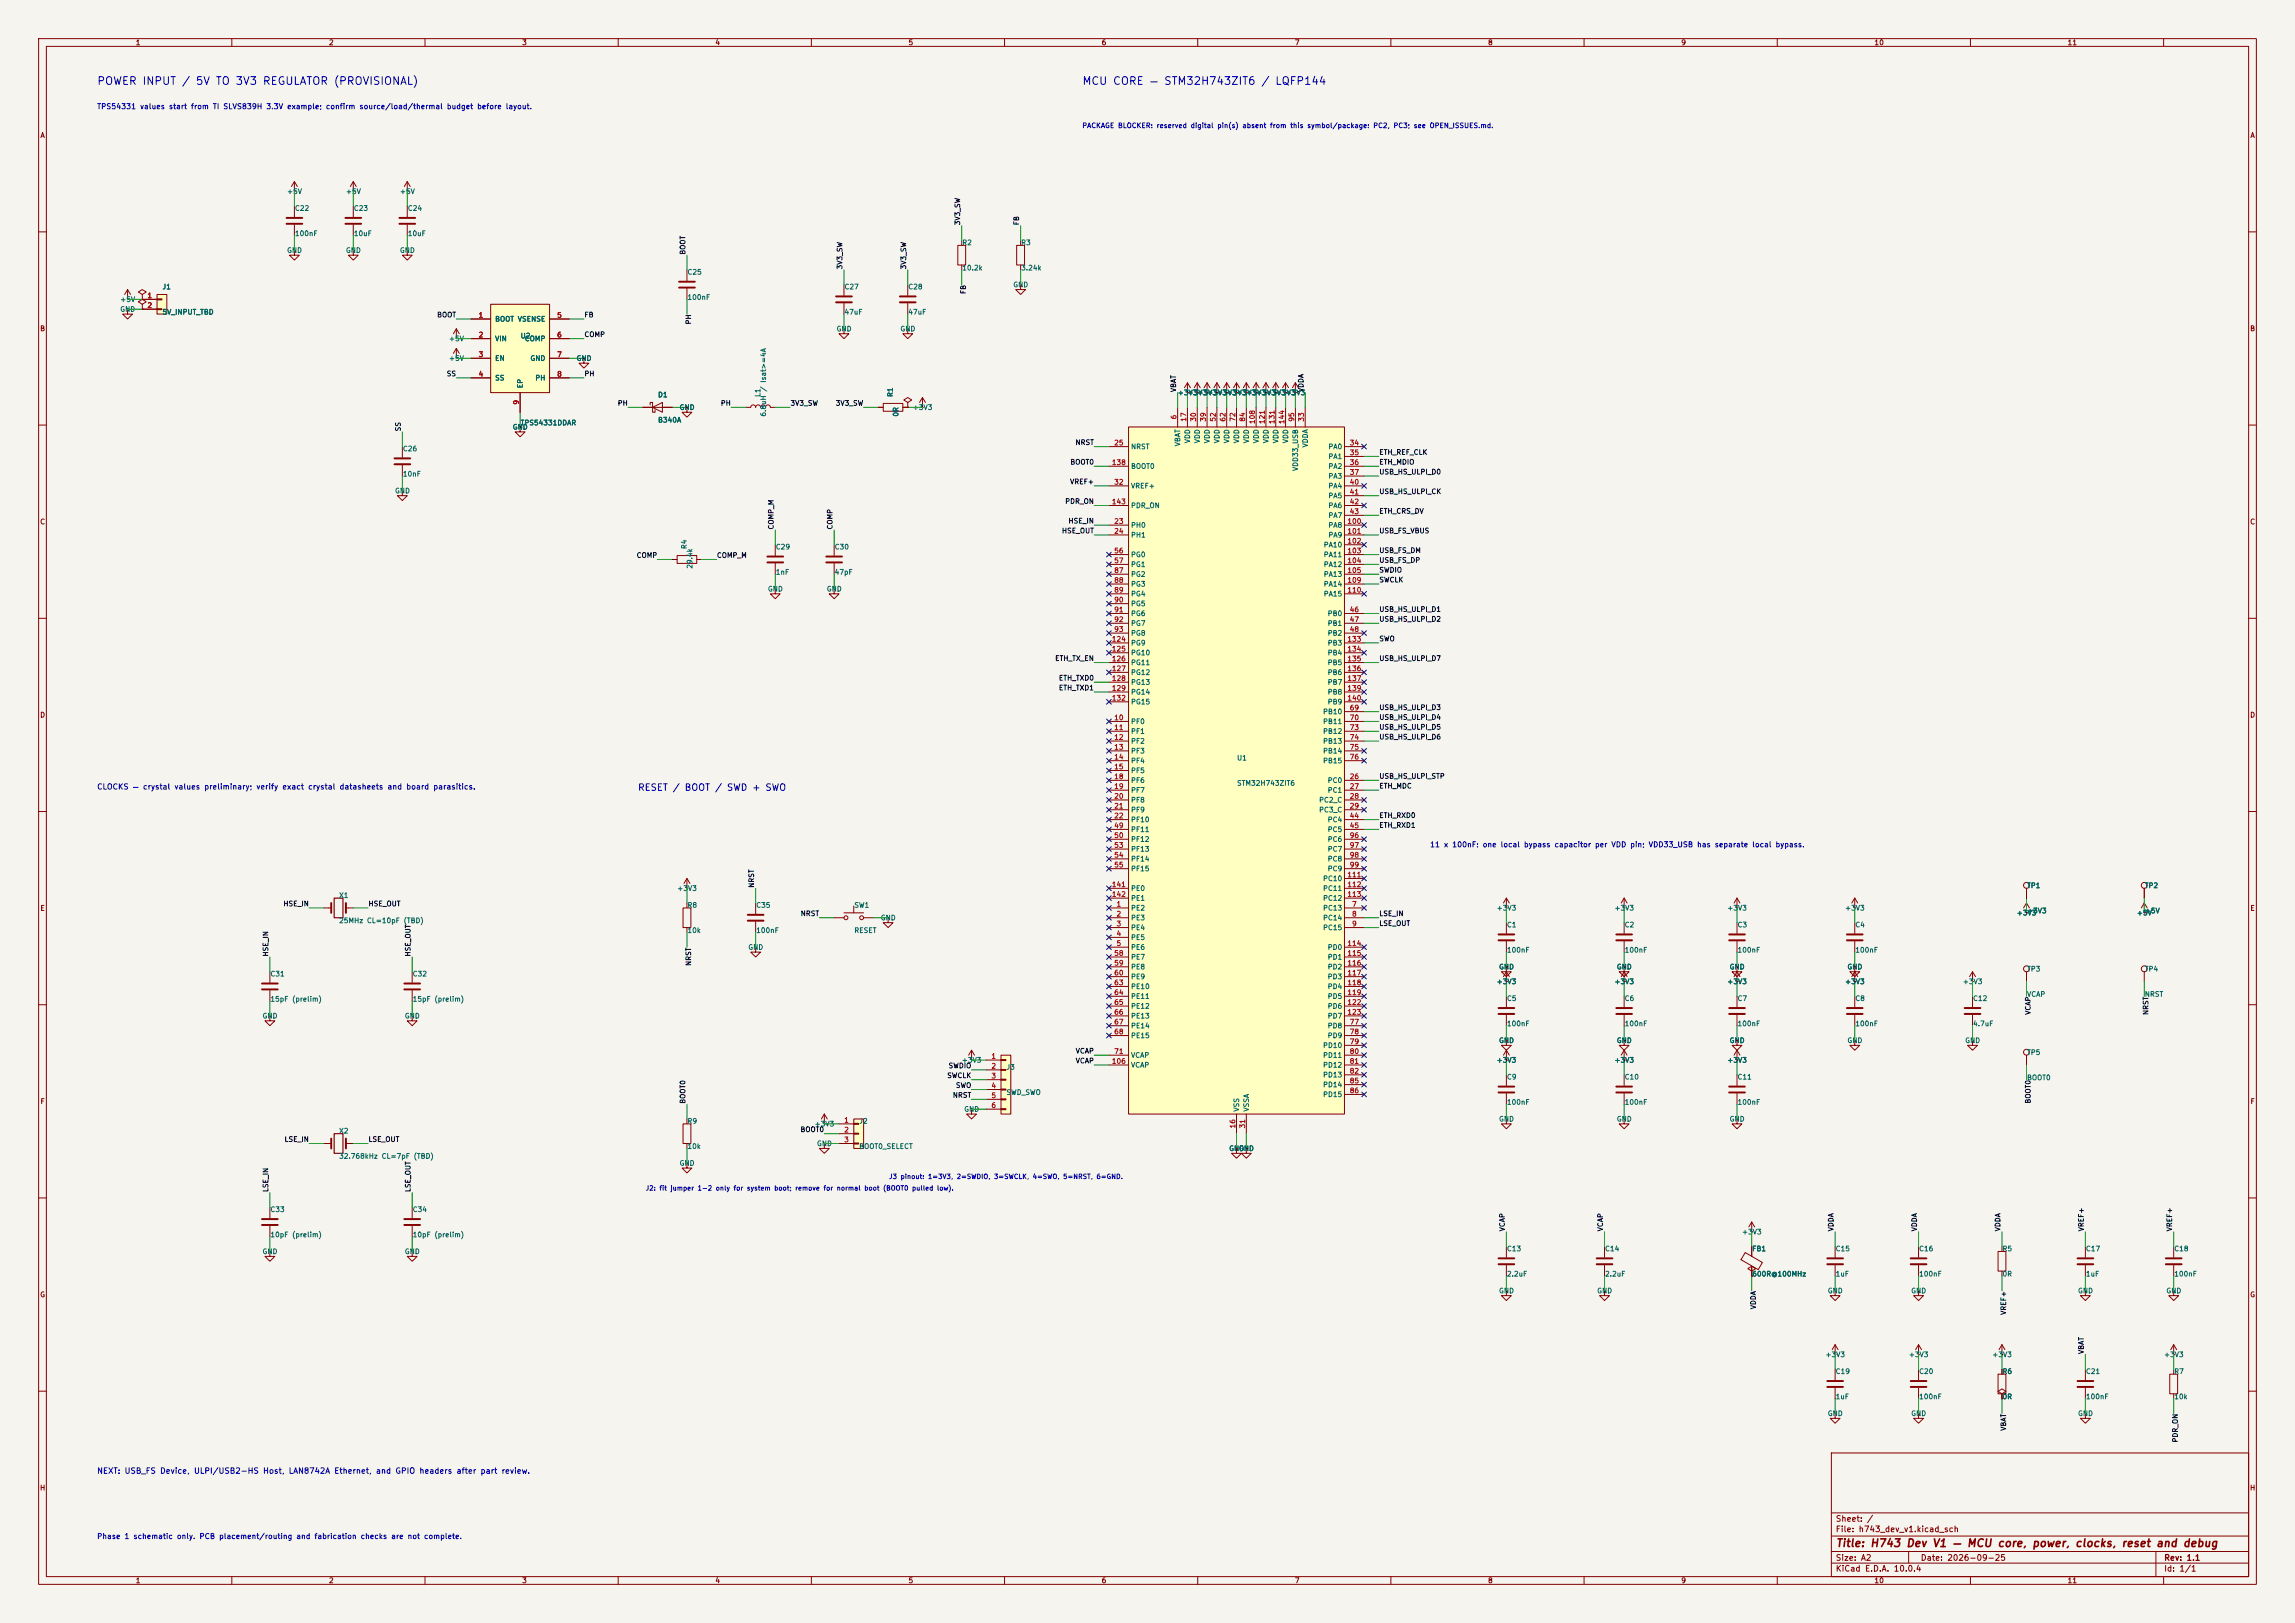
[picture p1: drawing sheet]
<svg xmlns="http://www.w3.org/2000/svg" width="594mm" height="420mm" viewBox="0 0 594 420" stroke-linecap="round" stroke-linejoin="round" font-family="sans-serif">
<defs><g id="words">
<g font-size="2" fill="#0000c2">
<text x="25" y="22.5">POWER INPUT / 5V TO 3V3 REGULATOR (PROVISIONAL)</text>
<text x="280" y="22.5">MCU CORE — STM32H743ZIT6 / LQFP144</text>
</g>
<text font-size="2" fill="#840000" x="475" y="400.8">Title: H743 Dev V1 — MCU core, power, clocks, reset and debug</text>
<text font-size="1.7" fill="#0000c2" x="165" y="205">RESET / BOOT / SWD + SWO</text>
<g font-size="1.5" fill="#840000">
<text x="475" y="394.1">Sheet: /</text>
<text x="475" y="396.8">File: h743_dev_v1.kicad_sch</text>
<text x="475" y="407">KiCad E.D.A. 10.0.4</text>
<text x="475" y="404.2">Size: A2</text>
<text x="497" y="404.2">Date: 2026-09-25</text>
<text x="560" y="404.2">Rev: 1.1</text>
<text x="560" y="407">Id: 1/1</text>
</g>
<g font-size="1.4" fill="#0000c2">
<text x="25" y="204.6">CLOCKS — crystal values preliminary; verify exact crystal datasheets and board parasitics.</text>
<text x="25" y="381.7">NEXT: USB_FS Device, ULPI/USB2-HS Host, LAN8742A Ethernet, and GPIO headers after part review.</text>
</g>
<g font-size="1.3" fill="#840000">
<text x="35" y="12">1</text>
<text x="85" y="12">2</text>
<text x="135" y="12">3</text>
<text x="185" y="12">4</text>
<text x="235" y="12">5</text>
<text x="285" y="12">6</text>
<text x="335" y="12">7</text>
<text x="385" y="12">8</text>
<text x="435" y="12">9</text>
<text x="485" y="12">10</text>
<text x="535" y="12">11</text>
<text x="10.3" y="36">A</text>
<text x="582.3" y="36">A</text>
<text x="10.3" y="86">B</text>
<text x="582.3" y="86">B</text>
<text x="10.3" y="136">C</text>
<text x="582.3" y="136">C</text>
<text x="10.3" y="186">D</text>
<text x="582.3" y="186">D</text>
<text x="10.3" y="236">E</text>
<text x="582.3" y="236">E</text>
<text x="10.3" y="286">F</text>
<text x="582.3" y="286">F</text>
<text x="10.3" y="336">G</text>
<text x="582.3" y="336">G</text>
<text x="10.2" y="386">H</text>
<text x="582.2" y="386">H</text>
<text x="35" y="410">1</text>
<text x="85" y="410">2</text>
<text x="135" y="410">3</text>
<text x="185" y="410">4</text>
<text x="235" y="410">5</text>
<text x="285" y="410">6</text>
<text x="335" y="410">7</text>
<text x="385" y="410">8</text>
<text x="435" y="410">9</text>
<text x="485" y="410">10</text>
<text x="535" y="410">11</text>
</g>
<g font-size="1.3" fill="#0000c2">
<text x="25" y="28.6">TPS54331 values start from TI SLVS839H 3.3V example; confirm source/load/thermal budget before layout.</text>
<text x="280" y="33.4">PACKAGE BLOCKER: reserved digital pin(s) absent from this symbol/package: PC2, PC3; see OPEN_ISSUES.md.</text>
<text x="370" y="219.6">11 x 100nF: one local bypass capacitor per VDD pin; VDD33_USB has separate local bypass.</text>
<text x="25" y="398.6">Phase 1 schematic only. PCB placement/routing and fabrication checks are not complete.</text>
</g>
<g font-size="1.3" fill="#006464">
<text x="74.2" y="50.5">+5V</text>
<text x="89.4" y="50.5">+5V</text>
<text x="103.4" y="50.5">+5V</text>
<text x="76.2" y="54.9">C22</text>
<text x="91.4" y="54.9">C23</text>
<text x="105.4" y="54.9">C24</text>
<text x="74.2" y="65.7">GND</text>
<text x="76.2" y="61.4">100nF</text>
<text x="89.4" y="65.7">GND</text>
<text x="91.4" y="61.4">10uF</text>
<text x="103.4" y="65.7">GND</text>
<text x="105.4" y="61.4">10uF</text>
<text x="248.9" y="63.7">R2</text>
<text x="264.2" y="63.7">R3</text>
<text x="177.8" y="71.4">C25</text>
<text x="248.9" y="70.3">10.2k</text>
<text x="264.2" y="70.3">3.24k</text>
<text x="41.9" y="75.2">J1</text>
<text x="177.8" y="77.9">100nF</text>
<text x="218.4" y="75.2">C27</text>
<text x="235" y="75.2">C28</text>
<text x="262.1" y="74.6">GND</text>
<text x="31" y="78.4">+5V</text>
<text x="31" y="81">GND</text>
<text x="41.9" y="81.7">5V_INPUT_TBD</text>
<text x="128" y="83.5">BOOT VSENSE</text>
<text x="218.4" y="81.7">47uF</text>
<text x="235" y="81.7">47uF</text>
<text x="116.1" y="88.6">+5V</text>
<text x="128" y="88.6">VIN</text>
<text x="134.6" y="87.9">U2</text>
<text x="135.7" y="88.6">COMP</text>
<text x="216.4" y="86.1">GND</text>
<text x="232.9" y="86.1">GND</text>
<text x="116.1" y="93.7">+5V</text>
<text x="128" y="93.7">EN</text>
<text x="137.2" y="93.7">GND</text>
<text x="149.1" y="93.7">GND</text>
<text x="128" y="98.8">SS</text>
<text x="135.6" y="100.6" transform="rotate(-90 135.6 100.6)">EP</text>
<text x="138.4" y="98.8">PH</text>
<text x="170.2" y="103.1">D1</text>
<text x="175.8" y="106.4">GND</text>
<text x="197.1" y="102.9" transform="rotate(-90 197.1 102.9)">L1</text>
<text x="198.5" y="107.9" transform="rotate(-90 198.5 107.9)">6.8uH / Isat&gt;=4A</text>
<text x="231.4" y="102.9" transform="rotate(-90 231.4 102.9)">R1</text>
<text x="232.8" y="107.9" transform="rotate(-90 232.8 107.9)">0R</text>
<text x="236.1" y="106.4">+3V3</text>
<text x="304.7" y="102.6">+3V3+3V3+3V3+3V3</text>
<text x="332.6" y="102.6">+3V3</text>
<text x="132.6" y="111.5">GND</text>
<text x="134.6" y="110.4">TPS54331DDAR</text>
<text x="170.2" y="109.6">B340A</text>
<text x="104.1" y="117.1">C26</text>
<text x="292.6" y="116.5">NRST</text>
<text x="305.8" y="115.6" transform="rotate(-90 305.8 115.6)">VBAT</text>
<text x="308.3" y="114.8" transform="rotate(-90 308.3 114.8)">VDD</text>
<text x="310.9" y="114.8" transform="rotate(-90 310.9 114.8)">VDD</text>
<text x="313.4" y="114.8" transform="rotate(-90 313.4 114.8)">VDD</text>
<text x="315.9" y="114.8" transform="rotate(-90 315.9 114.8)">VDD</text>
<text x="318.5" y="114.8" transform="rotate(-90 318.5 114.8)">VDD</text>
<text x="321" y="114.8" transform="rotate(-90 321 114.8)">VDD</text>
<text x="323.6" y="114.8" transform="rotate(-90 323.6 114.8)">VDD</text>
<text x="326.1" y="114.8" transform="rotate(-90 326.1 114.8)">VDD</text>
<text x="328.6" y="114.8" transform="rotate(-90 328.6 114.8)">VDD</text>
<text x="331.2" y="114.8" transform="rotate(-90 331.2 114.8)">VDD</text>
<text x="333.7" y="114.8" transform="rotate(-90 333.7 114.8)">VDD</text>
<text x="338.8" y="115.9" transform="rotate(-90 338.8 115.9)">VDDA</text>
<text x="343.7" y="116.5">PA0</text>
<text x="343.7" y="119.1">PA1</text>
<text x="104.1" y="123.6">10nF</text>
<text x="292.6" y="121.6">BOOT0</text>
<text x="336.3" y="122" transform="rotate(-90 336.3 122)">VDD33_USB</text>
<text x="343.7" y="121.6">PA2</text>
<text x="343.7" y="124.2">PA3</text>
<text x="102.1" y="128">GND</text>
<text x="292.6" y="126.7">VREF+</text>
<text x="292.6" y="131.8">PDR_ON</text>
<text x="343.7" y="126.7">PA4</text>
<text x="343.7" y="129.2">PA5</text>
<text x="343.7" y="131.8">PA6</text>
<text x="292.6" y="136.9">PH0</text>
<text x="343.7" y="134.3">PA7</text>
<text x="343.7" y="136.9">PA8</text>
<text x="178" y="142.2" transform="rotate(-90 178 142.2)">R4</text>
<text x="200.7" y="142.5">C29</text>
<text x="215.9" y="142.5">C30</text>
<text x="292.6" y="139.4">PH1</text>
<text x="342.5" y="141.9">PA10</text>
<text x="343.7" y="139.4">PA9</text>
<text x="179.5" y="147.3" transform="rotate(-90 179.5 147.3)">29.4k</text>
<text x="200.7" y="149">1nF</text>
<text x="215.9" y="149">47pF</text>
<text x="292.6" y="144.5">PG0</text>
<text x="292.6" y="147">PG1</text>
<text x="292.6" y="149.6">PG2</text>
<text x="342.5" y="144.5">PA11</text>
<text x="342.5" y="147">PA12</text>
<text x="342.5" y="149.6">PA13</text>
<text x="198.6" y="153.4">GND</text>
<text x="213.9" y="153.4">GND</text>
<text x="292.6" y="152.1">PG3</text>
<text x="292.6" y="154.6">PG4</text>
<text x="342.5" y="152.1">PA14</text>
<text x="342.5" y="154.6">PA15</text>
<text x="292.6" y="157.2">PG5</text>
<text x="292.6" y="159.7">PG6</text>
<text x="343.5" y="159.7">PB0</text>
<text x="292.6" y="162.3">PG7</text>
<text x="292.6" y="164.8">PG8</text>
<text x="292.6" y="167.3">PG9</text>
<text x="343.5" y="162.3">PB1</text>
<text x="343.5" y="164.8">PB2</text>
<text x="343.5" y="167.3">PB3</text>
<text x="292.6" y="169.9">PG10</text>
<text x="292.6" y="172.4">PG11</text>
<text x="343.5" y="169.9">PB4</text>
<text x="343.5" y="172.4">PB5</text>
<text x="292.6" y="175">PG12</text>
<text x="292.6" y="177.5">PG13</text>
<text x="343.5" y="175">PB6</text>
<text x="343.5" y="177.5">PB7</text>
<text x="292.6" y="180">PG14</text>
<text x="292.6" y="182.6">PG15</text>
<text x="342.3" y="185.1">PB10</text>
<text x="343.5" y="180">PB8</text>
<text x="343.5" y="182.6">PB9</text>
<text x="292.6" y="187.7">PF0</text>
<text x="292.6" y="190.2">PF1</text>
<text x="342.3" y="187.7">PB11</text>
<text x="342.3" y="190.2">PB12</text>
<text x="292.6" y="192.7">PF2</text>
<text x="292.6" y="195.3">PF3</text>
<text x="292.6" y="197.8">PF4</text>
<text x="320" y="197.1">U1</text>
<text x="342.3" y="192.7">PB13</text>
<text x="342.3" y="195.3">PB14</text>
<text x="342.3" y="197.8">PB15</text>
<text x="292.6" y="200.4">PF5</text>
<text x="292.6" y="202.9">PF6</text>
<text x="320" y="203.6">STM32H743ZIT6</text>
<text x="343.5" y="202.9">PC0</text>
<text x="292.6" y="205.4">PF7</text>
<text x="292.6" y="208">PF8</text>
<text x="341.3" y="208">PC2_C</text>
<text x="343.5" y="205.4">PC1</text>
<text x="292.6" y="210.5">PF9</text>
<text x="292.6" y="213.1">PF10</text>
<text x="292.6" y="215.6">PF11</text>
<text x="341.3" y="210.5">PC3_C</text>
<text x="343.5" y="213.1">PC4</text>
<text x="343.5" y="215.6">PC5</text>
<text x="292.6" y="218.1">PF12</text>
<text x="292.6" y="220.7">PF13</text>
<text x="343.5" y="218.1">PC6</text>
<text x="343.5" y="220.7">PC7</text>
<text x="292.6" y="223.2">PF14</text>
<text x="292.6" y="225.8">PF15</text>
<text x="343.5" y="223.2">PC8</text>
<text x="343.5" y="225.8">PC9</text>
<text x="87.6" y="232.7">X1</text>
<text x="175.2" y="230.8">+3V3</text>
<text x="292.6" y="230.8">PE0</text>
<text x="292.6" y="233.4">PE1</text>
<text x="342.3" y="228.3">PC10</text>
<text x="342.3" y="230.8">PC11</text>
<text x="342.3" y="233.4">PC12</text>
<text x="524.5" y="230.1">TP1</text>
<text x="555" y="230.1">TP2</text>
<text x="87.6" y="239.2">25MHz CL=10pF (TBD)</text>
<text x="177.8" y="235.2">R8</text>
<text x="195.6" y="235.2">C35</text>
<text x="221" y="235.2">SW1</text>
<text x="227.8" y="238.5">GND</text>
<text x="292.6" y="235.9">PE2</text>
<text x="292.6" y="238.5">PE3</text>
<text x="342.3" y="235.9">PC13</text>
<text x="342.3" y="238.5">PC14</text>
<text x="387.2" y="235.9">+3V3</text>
<text x="417.7" y="235.9">+3V3</text>
<text x="446.9" y="235.9">+3V3</text>
<text x="477.4" y="235.9">+3V3</text>
<text x="521.9" y="237.2">+3V3</text>
<text x="524.5" y="236.6">+3V3</text>
<text x="553" y="237.2">+5V</text>
<text x="555" y="236.6">+5V</text>
<text x="177.8" y="241.7">10k</text>
<text x="195.6" y="241.7">100nF</text>
<text x="221" y="241.7">RESET</text>
<text x="292.6" y="241">PE4</text>
<text x="292.6" y="243.5">PE5</text>
<text x="342.3" y="241">PC15</text>
<text x="389.9" y="240.3">C1</text>
<text x="420.4" y="240.3">C2</text>
<text x="449.6" y="240.3">C3</text>
<text x="480.1" y="240.3">C4</text>
<text x="193.5" y="246.1">GND</text>
<text x="292.6" y="246.1">PE6</text>
<text x="292.6" y="248.6">PE7</text>
<text x="292.6" y="251.2">PE8</text>
<text x="343.5" y="246.1">PD0</text>
<text x="343.5" y="248.6">PD1</text>
<text x="343.5" y="251.2">PD2</text>
<text x="387.9" y="251.2">GND</text>
<text x="389.9" y="246.8">100nF</text>
<text x="418.3" y="251.2">GND</text>
<text x="420.4" y="246.8">100nF</text>
<text x="447.5" y="251.2">GND</text>
<text x="449.6" y="246.8">100nF</text>
<text x="478" y="251.2">GND</text>
<text x="480.1" y="246.8">100nF</text>
<text x="524.5" y="251.7">TP3</text>
<text x="555" y="251.7">TP4</text>
<text x="69.9" y="253">C31</text>
<text x="106.7" y="253">C32</text>
<text x="292.6" y="253.7">PE9</text>
<text x="292.6" y="256.2">PE10</text>
<text x="343.5" y="253.7">PD3</text>
<text x="343.5" y="256.2">PD4</text>
<text x="387.2" y="255">+3V3</text>
<text x="417.7" y="255">+3V3</text>
<text x="446.9" y="255">+3V3</text>
<text x="477.4" y="255">+3V3</text>
<text x="507.9" y="255">+3V3</text>
<text x="67.8" y="263.9">GND</text>
<text x="69.9" y="259.5">15pF (prelim)</text>
<text x="104.6" y="263.9">GND</text>
<text x="106.7" y="259.5">15pF (prelim)</text>
<text x="292.6" y="258.8">PE11</text>
<text x="292.6" y="261.3">PE12</text>
<text x="292.6" y="263.9">PE13</text>
<text x="343.5" y="258.8">PD5</text>
<text x="343.5" y="261.3">PD6</text>
<text x="343.5" y="263.9">PD7</text>
<text x="389.9" y="259.3">C5</text>
<text x="420.4" y="259.3">C6</text>
<text x="449.6" y="259.3">C7</text>
<text x="480.1" y="259.3">C8</text>
<text x="510.5" y="259.3">C12</text>
<text x="524.5" y="258.2">VCAP</text>
<text x="555" y="258.2">NRST</text>
<text x="292.6" y="266.4">PE14</text>
<text x="292.6" y="268.9">PE15</text>
<text x="343.5" y="266.4">PD8</text>
<text x="343.5" y="268.9">PD9</text>
<text x="389.9" y="265.9">100nF</text>
<text x="420.4" y="265.9">100nF</text>
<text x="449.6" y="265.9">100nF</text>
<text x="480.1" y="265.9">100nF</text>
<text x="510.5" y="265.9">4.7uF</text>
<text x="248.8" y="275.3">+3V3</text>
<text x="292.6" y="274">VCAP</text>
<text x="342.3" y="271.5">PD10</text>
<text x="342.3" y="274">PD11</text>
<text x="387.2" y="275.3">+3V3</text>
<text x="387.9" y="270.2">GND</text>
<text x="417.7" y="275.3">+3V3</text>
<text x="418.3" y="270.2">GND</text>
<text x="446.9" y="275.3">+3V3</text>
<text x="447.5" y="270.2">GND</text>
<text x="478" y="270.2">GND</text>
<text x="508.5" y="270.2">GND</text>
<text x="524.5" y="273.3">TP5</text>
<text x="260.4" y="277.1">J3</text>
<text x="292.6" y="276.6">VCAP</text>
<text x="342.3" y="276.6">PD12</text>
<text x="342.3" y="279.1">PD13</text>
<text x="342.3" y="281.6">PD14</text>
<text x="389.9" y="279.6">C9</text>
<text x="420.4" y="279.6">C10</text>
<text x="449.6" y="279.6">C11</text>
<text x="524.5" y="279.8">BOOT0</text>
<text x="249.4" y="288">GND</text>
<text x="260.4" y="283.6">SWD_SWO</text>
<text x="321" y="287.8" transform="rotate(-90 321 287.8)">VSS</text>
<text x="323.6" y="287.8" transform="rotate(-90 323.6 287.8)">VSSA</text>
<text x="342.3" y="284.2">PD15</text>
<text x="389.9" y="286.2">100nF</text>
<text x="420.4" y="286.2">100nF</text>
<text x="449.6" y="286.2">100nF</text>
<text x="87.6" y="293.6">X2</text>
<text x="177.8" y="291.1">R9</text>
<text x="210.7" y="291.8">+3V3</text>
<text x="222.3" y="291.1">J2</text>
<text x="387.9" y="290.5">GND</text>
<text x="418.3" y="290.5">GND</text>
<text x="447.5" y="290.5">GND</text>
<text x="177.8" y="297.6">10k</text>
<text x="211.3" y="296.9">GND</text>
<text x="222.3" y="297.6">BOOT0_SELECT</text>
<text x="318" y="298.2">GND</text>
<text x="320.5" y="298.2">GND</text>
<text x="87.6" y="300.1">32.768kHz CL=7pF (TBD)</text>
<text x="175.8" y="302">GND</text>
<text x="69.9" y="313.9">C33</text>
<text x="106.7" y="313.9">C34</text>
<text x="69.9" y="320.5">10pF (prelim)</text>
<text x="106.7" y="320.5">10pF (prelim)</text>
<text x="450.7" y="319.7">+3V3</text>
<text x="67.8" y="324.8">GND</text>
<text x="104.6" y="324.8">GND</text>
<text x="389.9" y="324.1">C13</text>
<text x="415.3" y="324.1">C14</text>
<text x="453.4" y="324.1">FB1</text>
<text x="475" y="324.1">C15</text>
<text x="496.6" y="324.1">C16</text>
<text x="518.2" y="324.1">R5</text>
<text x="539.8" y="324.1">C17</text>
<text x="562.6" y="324.1">C18</text>
<text x="387.9" y="335">GND</text>
<text x="389.9" y="330.6">2.2uF</text>
<text x="413.3" y="335">GND</text>
<text x="415.3" y="330.6">2.2uF</text>
<text x="453.4" y="330.6">600R@100MHz</text>
<text x="472.9" y="335">GND</text>
<text x="475" y="330.6">1uF</text>
<text x="494.5" y="335">GND</text>
<text x="496.6" y="330.6">100nF</text>
<text x="518.2" y="330.6">0R</text>
<text x="537.7" y="335">GND</text>
<text x="539.8" y="330.6">1uF</text>
<text x="560.6" y="335">GND</text>
<text x="562.6" y="330.6">100nF</text>
<text x="472.3" y="351.5">+3V3</text>
<text x="493.9" y="351.5">+3V3</text>
<text x="515.5" y="351.5">+3V3</text>
<text x="560" y="351.5">+3V3</text>
<text x="475" y="355.8">C19</text>
<text x="496.6" y="355.8">C20</text>
<text x="518.2" y="355.8">R6</text>
<text x="539.8" y="355.8">C21</text>
<text x="562.6" y="355.8">R7</text>
<text x="475" y="362.4">1uF</text>
<text x="496.6" y="362.4">100nF</text>
<text x="518.2" y="362.4">0R</text>
<text x="539.8" y="362.4">100nF</text>
<text x="562.6" y="362.4">10k</text>
<text x="472.9" y="366.7">GND</text>
<text x="494.5" y="366.7">GND</text>
<text x="537.7" y="366.7">GND</text>
</g>
<g font-size="1.3" fill="#0f0f0f">
<text x="248.8" y="58.4" transform="rotate(-90 248.8 58.4)">3V3_SW</text>
<text x="264" y="58.4" transform="rotate(-90 264 58.4)">FB</text>
<text x="177.7" y="66" transform="rotate(-90 177.7 66)">BOOT</text>
<text x="218.3" y="69.9" transform="rotate(-90 218.3 69.9)">3V3_SW</text>
<text x="234.8" y="69.9" transform="rotate(-90 234.8 69.9)">3V3_SW</text>
<text x="250.3" y="76.2" transform="rotate(-90 250.3 76.2)">FB</text>
<text x="113" y="82.4">BOOT</text>
<text x="151.1" y="82.4">FB</text>
<text x="151.1" y="87.5">COMP</text>
<text x="179.2" y="84.1" transform="rotate(-90 179.2 84.1)">PH</text>
<text x="115.5" y="97.7">SS</text>
<text x="151.1" y="97.7">PH</text>
<text x="304.7" y="101.6" transform="rotate(-90 304.7 101.6)">VBAT</text>
<text x="337.7" y="101.6" transform="rotate(-90 337.7 101.6)">VDDA</text>
<text x="159.8" y="105.3">PH</text>
<text x="186.4" y="105.3">PH</text>
<text x="204.5" y="105.3">3V3_SW</text>
<text x="216.2" y="105.3">3V3_SW</text>
<text x="104" y="111.8" transform="rotate(-90 104 111.8)">SS</text>
<text x="278.2" y="115.4">NRST</text>
<text x="356.9" y="118">ETH_REF_CLK</text>
<text x="276.8" y="125.6">VREF+</text>
<text x="276.9" y="120.5">BOOT0</text>
<text x="356.9" y="120.5">ETH_MDIO</text>
<text x="356.9" y="123.1">USB_HS_ULPI_D0</text>
<text x="275.6" y="130.7">PDR_ON</text>
<text x="356.9" y="128.1">USB_HS_ULPI_CK</text>
<text x="200.5" y="137.2" transform="rotate(-90 200.5 137.2)">COMP_M</text>
<text x="215.8" y="137.2" transform="rotate(-90 215.8 137.2)">COMP</text>
<text x="276.4" y="135.8">HSE_IN</text>
<text x="356.9" y="133.2">ETH_CRS_DV</text>
<text x="274.7" y="138.3">HSE_OUT</text>
<text x="356.9" y="138.3">USB_FS_VBUS</text>
<text x="356.9" y="143.4">USB_FS_DM</text>
<text x="164.7" y="144.7">COMP</text>
<text x="185.4" y="144.7">COMP_M</text>
<text x="356.9" y="145.9">USB_FS_DP</text>
<text x="356.9" y="148.5">SWDIO</text>
<text x="356.9" y="151">SWCLK</text>
<text x="356.9" y="158.6">USB_HS_ULPI_D1</text>
<text x="356.9" y="161.2">USB_HS_ULPI_D2</text>
<text x="356.9" y="166.2">SWO</text>
<text x="273" y="171.3">ETH_TX_EN</text>
<text x="356.9" y="171.3">USB_HS_ULPI_D7</text>
<text x="273.9" y="176.4">ETH_TXD0</text>
<text x="273.9" y="178.9">ETH_TXD1</text>
<text x="356.9" y="184">USB_HS_ULPI_D3</text>
<text x="356.9" y="191.6">USB_HS_ULPI_D6</text>
<text x="356.9" y="189.1">USB_HS_ULPI_D5</text>
<text x="356.9" y="186.6">USB_HS_ULPI_D4</text>
<text x="356.9" y="201.8">USB_HS_ULPI_STP</text>
<text x="356.9" y="204.3">ETH_MDC</text>
<text x="356.9" y="212">ETH_RXD0</text>
<text x="356.9" y="214.5">ETH_RXD1</text>
<text x="195.5" y="229.9" transform="rotate(-90 195.5 229.9)">NRST</text>
<text x="73.2" y="234.8">HSE_IN</text>
<text x="95.2" y="234.8">HSE_OUT</text>
<text x="207.1" y="237.4">NRST</text>
<text x="356.9" y="239.9">LSE_OUT</text>
<text x="356.9" y="237.4">LSE_IN</text>
<text x="69.7" y="247.7" transform="rotate(-90 69.7 247.7)">HSE_IN</text>
<text x="106.6" y="247.7" transform="rotate(-90 106.6 247.7)">HSE_OUT</text>
<text x="179.2" y="250.1" transform="rotate(-90 179.2 250.1)">NRST</text>
<text x="525.9" y="262.7" transform="rotate(-90 525.9 262.7)">VCAP</text>
<text x="556.4" y="262.8" transform="rotate(-90 556.4 262.8)">NRST</text>
<text x="278.3" y="272.9">VCAP</text>
<text x="278.3" y="275.5">VCAP</text>
<text x="245" y="279.3">SWCLK</text>
<text x="245.4" y="276.7">SWDIO</text>
<text x="247.3" y="281.8">SWO</text>
<text x="177.7" y="285.8" transform="rotate(-90 177.7 285.8)">BOOT0</text>
<text x="246.5" y="284.4">NRST</text>
<text x="525.9" y="285.7" transform="rotate(-90 525.9 285.7)">BOOT0</text>
<text x="207" y="293.2">BOOT0</text>
<text x="73.5" y="295.8">LSE_IN</text>
<text x="95.2" y="295.8">LSE_OUT</text>
<text x="69.7" y="308.6" transform="rotate(-90 69.7 308.6)">LSE_IN</text>
<text x="106.6" y="308.6" transform="rotate(-90 106.6 308.6)">LSE_OUT</text>
<text x="389.8" y="318.8" transform="rotate(-90 389.8 318.8)">VCAP</text>
<text x="415.2" y="318.8" transform="rotate(-90 415.2 318.8)">VCAP</text>
<text x="474.9" y="318.8" transform="rotate(-90 474.9 318.8)">VDDA</text>
<text x="496.4" y="318.8" transform="rotate(-90 496.4 318.8)">VDDA</text>
<text x="518" y="318.8" transform="rotate(-90 518 318.8)">VDDA</text>
<text x="539.6" y="318.8" transform="rotate(-90 539.6 318.8)">VREF+</text>
<text x="562.5" y="318.8" transform="rotate(-90 562.5 318.8)">VREF+</text>
<text x="454.8" y="338.9" transform="rotate(-90 454.8 338.9)">VDDA</text>
<text x="519.5" y="340.4" transform="rotate(-90 519.5 340.4)">VREF+</text>
<text x="539.6" y="350.5" transform="rotate(-90 539.6 350.5)">VBAT</text>
<text x="519.5" y="370.4" transform="rotate(-90 519.5 370.4)">VBAT</text>
<text x="564" y="373.4" transform="rotate(-90 564 373.4)">PDR_ON</text>
</g>
<g font-size="1.3" fill="#a90000">
<text x="38" y="77.4">1</text>
<text x="38" y="80">2</text>
<text x="123.8" y="82.5">1</text>
<text x="144.1" y="82.5">5</text>
<text x="123.8" y="87.6">2</text>
<text x="144.1" y="87.6">6</text>
<text x="123.8" y="92.7">3</text>
<text x="144.1" y="92.7">7</text>
<text x="123.8" y="97.8">4</text>
<text x="144.1" y="97.8">8</text>
<text x="134.6" y="104.8" transform="rotate(-90 134.6 104.8)">9</text>
<text x="304.8" y="108.7" transform="rotate(-90 304.8 108.7)">6</text>
<text x="307.3" y="109.3" transform="rotate(-90 307.3 109.3)">17</text>
<text x="309.9" y="109.3" transform="rotate(-90 309.9 109.3)">30</text>
<text x="312.4" y="109.3" transform="rotate(-90 312.4 109.3)">39</text>
<text x="314.9" y="109.3" transform="rotate(-90 314.9 109.3)">52</text>
<text x="317.5" y="109.3" transform="rotate(-90 317.5 109.3)">62</text>
<text x="320" y="109.3" transform="rotate(-90 320 109.3)">72</text>
<text x="322.6" y="109.3" transform="rotate(-90 322.6 109.3)">84</text>
<text x="325.1" y="109.9" transform="rotate(-90 325.1 109.9)">108</text>
<text x="327.6" y="109.9" transform="rotate(-90 327.6 109.9)">121</text>
<text x="330.2" y="109.9" transform="rotate(-90 330.2 109.9)">131</text>
<text x="332.7" y="109.9" transform="rotate(-90 332.7 109.9)">144</text>
<text x="335.3" y="109.3" transform="rotate(-90 335.3 109.3)">95</text>
<text x="337.8" y="109.3" transform="rotate(-90 337.8 109.3)">33</text>
<text x="288.2" y="115.5">25</text>
<text x="349.2" y="115.5">34</text>
<text x="349.2" y="118.1">35</text>
<text x="287.6" y="120.6">138</text>
<text x="288.2" y="125.7">32</text>
<text x="349.2" y="120.6">36</text>
<text x="349.2" y="123.2">37</text>
<text x="349.2" y="125.7">40</text>
<text x="287.6" y="130.8">143</text>
<text x="349.2" y="128.2">41</text>
<text x="349.2" y="130.8">42</text>
<text x="288.2" y="135.9">23</text>
<text x="348.6" y="135.9">100</text>
<text x="349.2" y="133.3">43</text>
<text x="288.2" y="138.4">24</text>
<text x="288.2" y="143.5">56</text>
<text x="348.6" y="138.4">101</text>
<text x="348.6" y="140.9">102</text>
<text x="348.6" y="143.5">103</text>
<text x="288.2" y="146">57</text>
<text x="288.2" y="148.6">87</text>
<text x="348.6" y="146">104</text>
<text x="348.6" y="148.6">105</text>
<text x="288.2" y="151.1">88</text>
<text x="288.2" y="153.6">89</text>
<text x="348.6" y="151.1">109</text>
<text x="348.6" y="153.6">110</text>
<text x="288.2" y="156.2">90</text>
<text x="288.2" y="158.7">91</text>
<text x="288.2" y="161.3">92</text>
<text x="349.2" y="158.7">46</text>
<text x="349.2" y="161.3">47</text>
<text x="287.6" y="166.3">124</text>
<text x="288.2" y="163.8">93</text>
<text x="348.6" y="166.3">133</text>
<text x="349.2" y="163.8">48</text>
<text x="287.6" y="168.9">125</text>
<text x="287.6" y="171.4">126</text>
<text x="287.6" y="174">127</text>
<text x="348.6" y="168.9">134</text>
<text x="348.6" y="171.4">135</text>
<text x="348.6" y="174">136</text>
<text x="287.6" y="176.5">128</text>
<text x="287.6" y="179">129</text>
<text x="348.6" y="176.5">137</text>
<text x="348.6" y="179">139</text>
<text x="287.6" y="181.6">132</text>
<text x="348.6" y="181.6">140</text>
<text x="349.2" y="184.1">69</text>
<text x="288.2" y="186.7">10</text>
<text x="288.2" y="189.2">11</text>
<text x="288.2" y="191.7">12</text>
<text x="349.2" y="186.7">70</text>
<text x="349.2" y="189.2">73</text>
<text x="349.2" y="191.7">74</text>
<text x="288.2" y="194.3">13</text>
<text x="288.2" y="196.8">14</text>
<text x="349.2" y="194.3">75</text>
<text x="349.2" y="196.8">76</text>
<text x="288.2" y="199.4">15</text>
<text x="288.2" y="201.9">18</text>
<text x="349.2" y="201.9">26</text>
<text x="288.2" y="204.4">19</text>
<text x="288.2" y="207">20</text>
<text x="288.2" y="209.5">21</text>
<text x="349.2" y="204.4">27</text>
<text x="349.2" y="207">28</text>
<text x="349.2" y="209.5">29</text>
<text x="288.2" y="212.1">22</text>
<text x="288.2" y="214.6">49</text>
<text x="349.2" y="212.1">44</text>
<text x="349.2" y="214.6">45</text>
<text x="288.2" y="217.1">50</text>
<text x="288.2" y="219.7">53</text>
<text x="349.2" y="217.1">96</text>
<text x="349.2" y="219.7">97</text>
<text x="288.2" y="222.2">54</text>
<text x="288.2" y="224.8">55</text>
<text x="348.6" y="227.3">111</text>
<text x="349.2" y="222.2">98</text>
<text x="349.2" y="224.8">99</text>
<text x="287.6" y="229.8">141</text>
<text x="287.6" y="232.4">142</text>
<text x="348.6" y="229.8">112</text>
<text x="348.6" y="232.4">113</text>
<text x="288.9" y="234.9">1</text>
<text x="288.9" y="237.5">2</text>
<text x="349.8" y="234.9">7</text>
<text x="349.8" y="237.5">8</text>
<text x="288.9" y="240">3</text>
<text x="288.9" y="242.5">4</text>
<text x="288.9" y="245.1">5</text>
<text x="348.6" y="245.1">114</text>
<text x="349.8" y="240">9</text>
<text x="288.2" y="247.6">58</text>
<text x="288.2" y="250.2">59</text>
<text x="348.6" y="247.6">115</text>
<text x="348.6" y="250.2">116</text>
<text x="288.2" y="252.7">60</text>
<text x="288.2" y="255.2">63</text>
<text x="288.2" y="257.8">64</text>
<text x="348.6" y="252.7">117</text>
<text x="348.6" y="255.2">118</text>
<text x="348.6" y="257.8">119</text>
<text x="288.2" y="260.3">65</text>
<text x="288.2" y="262.9">66</text>
<text x="348.6" y="260.3">122</text>
<text x="348.6" y="262.9">123</text>
<text x="288.2" y="265.4">67</text>
<text x="288.2" y="267.9">68</text>
<text x="349.2" y="265.4">77</text>
<text x="349.2" y="267.9">78</text>
<text x="256.5" y="274.3">1</text>
<text x="287.6" y="275.6">106</text>
<text x="288.2" y="273">71</text>
<text x="349.2" y="270.5">79</text>
<text x="349.2" y="273">80</text>
<text x="349.2" y="275.6">81</text>
<text x="256.5" y="276.8">2</text>
<text x="256.5" y="279.4">3</text>
<text x="256.5" y="281.9">4</text>
<text x="349.2" y="278.1">82</text>
<text x="349.2" y="280.6">85</text>
<text x="256.5" y="284.5">5</text>
<text x="256.5" y="287">6</text>
<text x="349.2" y="283.2">86</text>
<text x="218.4" y="290.8">1</text>
<text x="218.4" y="293.3">2</text>
<text x="320" y="292.1" transform="rotate(-90 320 292.1)">16</text>
<text x="322.6" y="292.1" transform="rotate(-90 322.6 292.1)">31</text>
<text x="218.4" y="295.9">3</text>
</g>
<g font-size="1.2" fill="#0000c2">
<text x="230" y="305.4">J3 pinout: 1=3V3, 2=SWDIO, 3=SWCLK, 4=SWO, 5=NRST, 6=GND.</text>
<text x="167" y="308.4">J2: fit jumper 1-2 only for system boot; remove for normal boot (BOOT0 pulled low).</text>
</g>
</g></defs>
<path d="M0 0h594v420h-594z" fill="#f5f4ef" stroke="#f5f4ef" stroke-width=".26"/>
<g fill="none" stroke="#840000" stroke-width=".26">
<path d="M10 10h574v400h-574zM12 12h570v396h-570zM60 10v2M110 10v2M160 10v2M210 10v2M260 10v2M310 10v2M360 10v2M410 10v2M460 10v2M510 10v2"/>
<path d="M560 10v2M10 60h2M33 77.5h.1M33 74.9l-.7 1.3M33 74.9l.8 1.3M33 74.9v2.6M36.8 76.2l1-.6-1-.7-1 .7 1 .6v1.3M36.8 77.5h.1M36.8 78.7l1-.6-1-.6-1 .6 1 .6v1.3M582 60h2M33 80v1.3h1.3l-1.3 1.3-1.3-1.3h1.3M33 80h.1"/>
<path d="M36.8 80h.1M10 110h2M582 110h2M10 160h2M582 160h2M10 210h2M582 210h2M480.1 238.8v2.8M480.1 243.6v2.8M10 260h2M582 260h2M213.4 290.8h.1"/>
<path d="M213.4 288.3l-.8 1.3M213.4 288.3l.7 1.3M213.4 288.3v2.5M10 310h2M582 310h2M10 360h2M474 376h108v32h-108zM582 360h2M474 397.5h108M474 391.5h108M60 408v2M110 408v2"/>
<path d="M160 408v2M210 408v2M260 408v2M310 408v2M360 408v2M410 408v2M460 408v2M474 404.5h108M474 401.5h108M494 401.5v3M510 408v2M558 401.5v6.5"/>
<path d="M560 408v2"/>
</g>
<path d="M478 241.8h4.1M478 243.3h4.1" fill="none" stroke="#840000" stroke-width=".51"/>
<path d="M40.6 76.2h2.6v5.1h-2.6z" fill="#ffffc2"/>
<g fill="none" stroke="#840000" stroke-width=".26">
<path d="M76.2 49.5h.1M76.2 47v2.5M76.2 53.3v2.8M76.2 58.2v2.8M76.2 47l-.8 1.3M76.2 47l.8 1.3M91.4 49.5h.1M91.4 47v2.5M91.4 53.3v2.8M91.4 58.2v2.8M91.4 47l-.7 1.3M91.4 47l.8 1.3"/>
<path d="M105.4 49.5h.1M105.4 47v2.5M105.4 53.3v2.8M105.4 58.2v2.8M105.4 47l-.8 1.3M105.4 47l.8 1.3M36.8 77.5h3.8M40.6 76.2h2.6v5.1h-2.6zM40.6 77.3h1.3v.3h-1.3zM40.6 79.9h1.3v.2h-1.3zM76.2 64.8v1.2h1.3l-1.3 1.3-1.3-1.3h1.3M76.2 64.8h.1"/>
<path d="M91.4 64.8v1.2h1.3l-1.3 1.3-1.2-1.3h1.2M91.4 64.8h.1M105.4 64.8v1.2h1.3l-1.3 1.3-1.3-1.3h1.3M105.4 64.8h.1M36.8 80h3.8M118.1 87.6h.1M118.1 85.1l-.8 1.3M118.1 85.1l.8 1.3M118.1 85.1v2.5M177.8 105.4v1.3h1.3l-1.3 1.3-1.3-1.3h1.3M177.8 105.4h.1M420.4 238.8v2.8"/>
<path d="M524.5 229.9v2.5M420.4 243.6v2.8M562.6 334v1.3h1.3l-1.3 1.3-1.3-1.3h1.3M562.6 334h.1M475 350.5h.1M475 348v2.5M475 354.3v2.8M475 359.2v2.8M475 348l-.8 1.3M475 348l.7 1.3M496.6 354.3v2.8M496.6 359.2v2.8"/>
<path d="M518.2 350.5h.1M518.2 348l-.8 1.3M518.2 348l.7 1.3M518.2 348v2.5M539.7 354.3v2.8M539.7 359.2v2.8M562.6 350.5h.1M562.6 348l-.8 1.3M562.6 348l.8 1.3M562.6 348v2.5M475 365.8v1.2h1.2l-1.2 1.3-1.3-1.3h1.3M475 365.8h.1"/>
<path d="M496.6 365.8v1.2h1.2l-1.2 1.3-1.3-1.3h1.3M496.6 365.8h.1M539.7 365.8v1.2h1.3l-1.3 1.3-1.2-1.3h1.2M539.7 365.8h.1"/>
<circle cx="524.5" cy="229.1" r=".76"/>
</g>
<g fill="none" stroke="#840000" stroke-width=".51">
<path d="M74.2 56.4h4M74.2 57.9h4M89.4 56.4h4.1M89.4 57.9h4.1M103.4 56.4h4M103.4 57.9h4M418.3 241.8h4.1M418.3 243.3h4.1M472.9 357.4h4.1M472.9 358.9h4.1M494.5 357.4h4.1M494.5 358.9h4.1"/>
<path d="M537.7 357.4h4.1M537.7 358.9h4.1"/>
</g>
<path d="M221 289.6h2.5v7.6h-2.5z" fill="#ffffc2"/>
<g fill="none" stroke="#840000" stroke-width=".26">
<path d="M118.1 92.7h.1M118.1 90.2l-.8 1.2M118.1 90.2l.8 1.2M118.1 90.2v2.5M151.1 92.7v1.3h1.3l-1.3 1.3-1.2-1.3h1.2M151.1 92.7h.1M104.1 115.6v2.8M134.6 110.5v1.3h1.3l-1.3 1.2-1.3-1.2h1.3M134.6 110.5h.1M166.4 105.4h7.6M168.3 104.8v-.7h.6v2.6h.6v-.7M168.9 105.4l2.5-1.3v2.6z"/>
<path d="M193 105.4h1.3l.2-.4 .4-.2 .5 .2 .2 .4 .2-.4 .4-.2 .5 .2 .1 .4 .2-.4 .5-.2 .4 .2 .2 .4 .2-.4 .5-.2 .4 .2 .2 .4h1.3M104.1 127v1.3h1.3l-1.3 1.2-1.2-1.2h1.2M104.1 127h.1M104.1 120.4v2.8M200.7 152.4v1.3h1.2l-1.2 1.2-1.3-1.2h1.3M200.7 152.4h.1M215.9 152.4v1.3h1.3l-1.3 1.2-1.3-1.2h1.3M215.9 152.4h.1M83.8 235h1.9M89.5 235h1.9M176.8 235h2v5h-2zM177.8 229.9h.1"/>
<path d="M177.8 227.3v2.6M177.8 233.7v1.3M177.8 227.3l-.8 1.3M177.8 227.3l.8 1.3M195.6 233.7v2.8M195.6 238.5v2.8M215.9 237.5h2.5M218.4 236.2h5.1M221 234.4v1.8M223.5 237.5h2.6M229.9 237.5v1.3h1.2l-1.2 1.2-1.3-1.2h1.3M229.9 237.5h.1"/>
<path d="M449.6 238.8v2.8M480.1 235h.1M480.1 232.4l-.8 1.3M480.1 232.4l.7 1.3M480.1 232.4v2.6M524.5 236.2h.1M524.5 233.7v2.5M524.5 233.7l-.8 1.3M524.5 233.7l.8 1.3M69.8 251.5v2.8M69.8 256.3v2.8M106.7 251.5v2.8"/>
<path d="M106.7 256.3v2.8M177.8 240v1.3M195.6 245.1v1.3h1.2l-1.2 1.3-1.3-1.3h1.3M195.6 245.1h.1M389.9 250.2v1.3h1.3l-1.3 1.2-1.3-1.2h1.3M389.9 250.2h.1M420.4 254h.1M420.4 250.2v1.3h1.2l-1.2 1.2-1.3-1.2h1.3M420.4 250.2h.1M420.4 251.5v2.5M420.4 257.8v2.8M420.4 251.5l-.8 1.2"/>
<path d="M420.4 251.5l.7 1.2M449.6 250.2v1.3h1.2l-1.2 1.2-1.3-1.2h1.3M449.6 250.2h.1M449.6 254h.1M449.6 243.6v2.8M449.6 251.5v2.5M449.6 257.8v2.8M449.6 251.5l-.8 1.2M449.6 251.5l.7 1.2M480.1 250.2v1.3h1.2l-1.2 1.2-1.3-1.2h1.3M480.1 250.2h.1M480.1 254h.1"/>
<path d="M480.1 251.5v2.5M480.1 257.8v2.8M480.1 251.5l-.8 1.2M480.1 251.5l.7 1.2M69.8 262.9v1.3h1.3l-1.3 1.2-1.2-1.2h1.2M69.8 262.9h.1M106.7 262.9v1.3h1.2l-1.2 1.2-1.3-1.2h1.3M106.7 262.9h.1M389.9 274.3h.1M389.9 271.8l-.8 1.3M389.9 271.8l.8 1.3M389.9 271.8v2.5"/>
<path d="M420.4 269.2v1.3h1.2l-1.2 1.3-1.3-1.3h1.3M420.4 269.2h.1M420.4 262.6v2.8M449.6 274.3h.1M449.6 269.2v1.3h1.2l-1.2 1.3-1.3-1.3h1.3M449.6 269.2h.1M449.6 271.8l-.8 1.3M449.6 271.8l.7 1.3M449.6 262.6v2.8M449.6 271.8v2.5M480.1 262.6v2.8M524.5 273.1v2.5"/>
<path d="M83.8 295.9h1.9M89.5 295.9h1.9M176.8 290.8h2v5.1h-2zM177.8 289.6v1.2M177.8 295.9v1.3M213.4 295.9v1.3h1.2l-1.2 1.3-1.3-1.3h1.3M213.4 295.9h.1M217.2 290.8h3.8M217.2 293.4h3.8M217.2 295.9h3.8M221 289.6h2.5v7.6h-2.5zM221 290.7h1.2v.3h-1.2z"/>
<path d="M221 293.2h1.2v.3h-1.2zM221 295.8h1.2v.2h-1.2zM106.7 312.4v2.8M106.7 317.2v2.8M177.8 301v1.3h1.3l-1.3 1.2-1.3-1.2h1.3M177.8 301h.1M539.7 322.6v2.8M539.7 327.4v2.8M562.6 322.6v2.8M562.6 327.4v2.8"/>
<circle cx="218.9" cy="237.5" r=".51"/>
<circle cx="223" cy="237.5" r=".51"/>
<circle cx="524.5" cy="272.3" r=".76"/>
</g>
<g fill="none" stroke="#840000" stroke-width=".51">
<path d="M102.1 118.6h4.1M102.1 120.1h4.1M85.7 233.7v2.5M89.5 233.7v2.5M193.5 236.7h4.1M193.5 238.3h4.1M67.8 254.5h4.1M67.8 256h4.1M104.6 254.5h4.1M104.6 256h4.1M447.5 241.8h4.1M447.5 243.3h4.1"/>
<path d="M418.3 260.9h4.1M418.3 262.4h4.1M447.5 260.9h4.1M447.5 262.4h4.1M478 260.9h4.1M478 262.4h4.1M85.7 294.6v2.6M89.5 294.6v2.6M104.6 315.5h4.1M104.6 317h4.1M537.7 325.6h4.1M537.7 327.2h4.1"/>
<path d="M560.6 325.6h4M560.6 327.2h4"/>
</g>
<path d="M86.5 232.4h2.3v5.1h-2.3zM86.5 293.4h2.3v5.1h-2.3z" fill="none" stroke="#840000" stroke-width=".3"/>
<path d="M127 78.7h15.2v22.9h-15.2z" fill="#ffffc2"/>
<g fill="none" stroke="#840000" stroke-width=".26">
<path d="M127 78.7h15.2v22.9h-15.2zM177.8 69.9v2.7M177.8 74.7v2.8M218.4 73.7v2.8M218.4 78.5v2.8M263.1 63.5h2.1v5.1h-2.1zM264.2 62.2v1.3M264.2 68.6v1.3M121.9 82.6h5.1M121.9 87.6h5.1M121.9 92.7h5.1M121.9 97.8h5.1"/>
<path d="M142.2 82.6h5.1M142.2 87.6h5.1M142.2 92.7h5.1M142.2 97.8h5.1M218.4 85.1v1.3h1.3l-1.3 1.2-1.2-1.2h1.2M218.4 85.1h.1M335.3 99.1l-.8 1.2M335.3 99.1l.7 1.2M335.3 99.1v2.5M134.6 101.6v5.1M227.3 105.4h1.3M228.6 104.4h5.1v2h-5.1z"/>
<path d="M233.7 105.4h1.2M335.3 101.6h.1M174 144.8h1.3M175.3 143.8h5v2h-5zM180.3 144.8h1.3M200.7 141v2.8M200.7 145.8v2.8M215.9 141v2.8M215.9 145.8v2.8M389.9 235h.1M389.9 232.4v2.6M389.9 238.8v2.8"/>
<path d="M389.9 232.4l-.8 1.3M389.9 232.4l.8 1.3M420.4 235h.1M420.4 232.4v2.6M420.4 232.4l-.8 1.3M420.4 232.4l.7 1.3M449.6 235h.1M449.6 232.4l-.8 1.3M449.6 232.4l.7 1.3M449.6 232.4v2.6M555 236.2h.1M555 233.7l-.8 1.3"/>
<path d="M555 233.7l.8 1.3M555 229.9v2.5M555 233.7v2.5M389.9 254h.1M389.9 251.5l-.8 1.2M389.9 251.5l.8 1.2M389.9 243.6v2.8M389.9 251.5v2.5M389.9 257.8v2.8M510.5 254h.1M510.5 251.5l-.7 1.2M510.5 251.5l.8 1.2"/>
<path d="M510.5 251.5v2.5M510.5 257.8v2.8M524.5 251.5v2.5M555 251.5v2.5M389.9 269.2v1.3h1.3l-1.3 1.3-1.3-1.3h1.3M389.9 269.2h.1M389.9 262.6v2.8M389.9 278.1v2.8M420.4 274.3h.1M420.4 271.8l-.8 1.3M420.4 271.8l.7 1.3M420.4 271.8v2.5"/>
<path d="M420.4 278.1v2.8M449.6 278.1v2.8M480.1 269.2v1.3h1.2l-1.2 1.3-1.3-1.3h1.3M480.1 269.2h.1M510.5 269.2v1.3h1.3l-1.3 1.3-1.2-1.3h1.2M510.5 269.2h.1M510.5 262.6v2.8M389.9 289.6v1.2h1.3l-1.3 1.3-1.3-1.3h1.3M389.9 289.6h.1M389.9 283v2.8M420.4 289.6v1.2h1.2l-1.2 1.3-1.3-1.3h1.3M420.4 289.6h.1"/>
<path d="M420.4 283v2.8M449.6 289.6v1.2h1.2l-1.2 1.3-1.3-1.3h1.3M449.6 289.6h.1M449.6 283v2.8M69.8 312.4v2.8M69.8 317.2v2.8M453.4 318.8h.1M453.4 316.2v2.6M453.4 316.2l-.8 1.3M453.4 316.2l.8 1.3M69.8 323.9v1.2h1.3l-1.3 1.3-1.2-1.3h1.2M69.8 323.9h.1"/>
<path d="M106.7 323.9v1.2h1.2l-1.2 1.3-1.3-1.3h1.3M106.7 323.9h.1M389.9 334v1.3h1.3l-1.3 1.3-1.3-1.3h1.3M389.9 334h.1M389.9 322.6v2.8M389.9 327.4v2.8M415.3 334v1.3h1.3l-1.3 1.3-1.3-1.3h1.3M415.3 334h.1M415.3 322.6v2.8M415.3 327.4v2.8M451.7 324.1l4.5 2.6-1.1 1.8-4.5-2.5zM453.4 328.9l1-.6-1-.6-1 .6 1 .6v1.3"/>
<path d="M453.4 330.2h.1M453.4 322.6v2.5M453.4 327.6v2.6M475 334v1.3h1.2l-1.2 1.3-1.3-1.3h1.3M475 334h.1M475 322.6v2.8M475 327.4v2.8M496.6 334v1.3h1.2l-1.2 1.3-1.3-1.3h1.3M496.6 334h.1M496.6 322.6v2.8M496.6 327.4v2.8M517.1 323.9h2.1v5h-2.1z"/>
<path d="M518.2 322.6v1.3M518.2 328.9v1.3M539.7 334v1.3h1.3l-1.3 1.3-1.2-1.3h1.2M539.7 334h.1M496.6 350.5h.1M496.6 348l-.8 1.3M496.6 348l.7 1.3M496.6 348v2.5M517.1 355.6h2.1v5.1h-2.1zM518.2 354.3v1.3M561.6 355.6h2v5.1h-2zM562.6 354.3v1.3"/>
<path d="M517.1 360l1.1-.6 1 .6-1 .7v1.3v-1.3zM518.2 362h.1M562.6 360.7v1.3"/>
<circle cx="555" cy="229.1" r=".76"/>
<circle cx="524.5" cy="250.7" r=".76"/>
<circle cx="555" cy="250.7" r=".76"/>
</g>
<g fill="none" stroke="#840000" stroke-width=".51">
<path d="M175.8 72.9h4M175.8 74.4h4M216.4 76.7h4.1M216.4 78.2h4.1M198.6 144h4.1M198.6 145.5h4.1M213.9 144h4M213.9 145.5h4M387.9 241.8h4M387.9 243.3h4M387.9 260.9h4M387.9 262.4h4"/>
<path d="M508.5 260.9h4.1M508.5 262.4h4.1M387.9 281.2h4M387.9 282.7h4M418.3 281.2h4.1M418.3 282.7h4.1M447.5 281.2h4.1M447.5 282.7h4.1M67.8 315.5h4.1M67.8 317h4.1M387.9 325.6h4M387.9 327.2h4"/>
<path d="M413.3 325.6h4M413.3 327.2h4M472.9 325.6h4.1M472.9 327.2h4.1M494.5 325.6h4.1M494.5 327.2h4.1"/>
</g>
<path d="M292.1 110.5h55.9v177.8h-55.9z" fill="#ffffc2"/>
<g fill="none" stroke="#840000" stroke-width=".26">
<path d="M234.9 73.7v2.8M234.9 78.5v2.8M247.9 63.5h2v5.1h-2zM248.9 62.2v1.3M248.9 68.6v1.3M264.2 73.7v1.2h1.2l-1.2 1.3-1.3-1.3h1.3M264.2 73.7h.1M234.9 85.1v1.3h1.3l-1.3 1.2-1.2-1.2h1.2M234.9 85.1h.1M307.3 99.1v2.5M307.3 99.1l-.7 1.2M307.3 99.1l.8 1.2"/>
<path d="M309.9 99.1v2.5M309.9 99.1l-.8 1.2M309.9 99.1l.7 1.2M312.4 99.1v2.5M312.4 99.1l-.7 1.2M312.4 99.1l.8 1.2M315 99.1v2.5M315 99.1l-.8 1.2M315 99.1l.7 1.2M317.5 99.1v2.5M317.5 99.1l-.8 1.2M317.5 99.1l.8 1.2"/>
<path d="M320 99.1v2.5M320 99.1l-.7 1.2M320 99.1l.8 1.2M322.6 99.1v2.5M322.6 99.1l-.8 1.2M322.6 99.1l.7 1.2M325.1 99.1v2.5M325.1 99.1l-.7 1.2M325.1 99.1l.8 1.2M327.7 99.1v2.5M327.7 99.1l-.8 1.2M327.7 99.1l.7 1.2"/>
<path d="M330.2 99.1v2.5M330.2 99.1l-.8 1.2M330.2 99.1l.8 1.2M332.7 99.1v2.5M332.7 99.1l-.7 1.2M332.7 99.1l.8 1.2M234.9 104.1l1.1-.6-1.1-.6-1 .6 1 .6v1.3M234.9 105.4h.1M238.8 105.4h.1M238.8 102.9l-.8 1.2M238.8 102.9l.7 1.2M238.8 102.9v2.5"/>
<path d="M287 115.6h5.1M292.1 110.5h55.9v177.8h-55.9zM304.8 105.4v5.1M307.3 101.6h.1M307.3 105.4v5.1M309.9 101.6h.1M309.9 105.4v5.1M312.4 101.6h.1M312.4 105.4v5.1M315 101.6h.1M315 105.4v5.1M317.5 101.6h.1"/>
<path d="M317.5 105.4v5.1M320 101.6h.1M320 105.4v5.1M322.6 101.6h.1M322.6 105.4v5.1M325.1 101.6h.1M325.1 105.4v5.1M327.7 101.6h.1M327.7 105.4v5.1M330.2 101.6h.1M330.2 105.4v5.1M332.7 101.6h.1"/>
<path d="M332.7 105.4v5.1M335.3 105.4v5.1M337.8 105.4v5.1M348 115.6h5.1M348 118.1h5.1M287 135.9h5.1M287 138.4h5.1M287 125.7h5.1M287 120.7h5.1M287 130.8h5.1M348 135.9h5.1M348 138.4h5.1"/>
<path d="M348 125.7h5.1M348 120.7h5.1M348 123.2h5.1M348 128.3h5.1M348 130.8h5.1M348 133.4h5.1M287 158.8h5.1M287 143.5h5.1M287 146.1h5.1M287 148.6h5.1M287 151.1h5.1M287 153.7h5.1"/>
<path d="M287 156.2h5.1M348 158.8h5.1M348 143.5h5.1M348 146.1h5.1M348 148.6h5.1M348 151.1h5.1M348 153.7h5.1M348 141h5.1M287 161.3h5.1M287 163.8h5.1M287 166.4h5.1M287 168.9h5.1"/>
<path d="M287 171.5h5.1M287 174h5.1M287 176.5h5.1M287 179.1h5.1M348 161.3h5.1M348 163.8h5.1M348 166.4h5.1M348 168.9h5.1M348 171.5h5.1M348 174h5.1M348 176.5h5.1M348 179.1h5.1"/>
<path d="M287 186.7h5.1M287 189.2h5.1M287 191.8h5.1M287 194.3h5.1M287 196.9h5.1M287 199.4h5.1M287 181.6h5.1M348 186.7h5.1M348 189.2h5.1M348 191.8h5.1M348 194.3h5.1M348 196.9h5.1"/>
<path d="M348 184.2h5.1M348 181.6h5.1M287 201.9h5.1M287 204.5h5.1M287 207h5.1M287 209.6h5.1M287 212.1h5.1M287 214.6h5.1M287 217.2h5.1M287 219.7h5.1M348 201.9h5.1M348 204.5h5.1"/>
<path d="M348 207h5.1M348 209.6h5.1M348 212.1h5.1M348 214.6h5.1M348 217.2h5.1M348 219.7h5.1M287 235h5.1M287 237.5h5.1M287 222.3h5.1M287 224.8h5.1M287 229.9h5.1M287 232.4h5.1"/>
<path d="M348 235h5.1M348 237.5h5.1M348 222.3h5.1M348 224.8h5.1M348 227.3h5.1M348 229.9h5.1M348 232.4h5.1M287 240h5.1M287 242.6h5.1M287 245.1h5.1M287 247.7h5.1M287 250.2h5.1"/>
<path d="M287 252.7h5.1M287 255.3h5.1M287 257.8h5.1M348 240h5.1M348 245.1h5.1M348 247.7h5.1M348 250.2h5.1M348 252.7h5.1M348 255.3h5.1M348 257.8h5.1M251.5 274.3h.1M251.5 271.8l-.8 1.3"/>
<path d="M251.5 271.8l.7 1.3M251.5 271.8v2.5M287 260.4h5.1M287 262.9h5.1M287 265.4h5.1M287 268h5.1M287 273.1h5.1M287 275.6h5.1M348 260.4h5.1M348 262.9h5.1M348 265.4h5.1M348 268h5.1"/>
<path d="M348 273.1h5.1M348 270.5h5.1M348 275.6h5.1M348 278.1h5.1M320 288.3v5.1M322.6 288.3v5.1M348 280.7h5.1M348 283.2h5.1"/>
</g>
<path d="M232.9 76.7h4.1M232.9 78.2h4.1" fill="none" stroke="#840000" stroke-width=".51"/>
<path d="M259.1 273.1h2.5v15.2h-2.5z" fill="#ffffc2"/>
<g fill="none" stroke="#840000" stroke-width=".26">
<path d="M36.8 77.5h.1M36.8 77.5h3.8M36.8 80h.1M36.8 80h3.8M121.9 82.6h5.1M121.9 87.6h5.1M121.9 92.7h5.1M121.9 97.8h5.1M142.2 82.6h5.1M142.2 87.6h5.1M142.2 92.7h5.1M142.2 97.8h5.1"/>
<path d="M151.1 92.7h.1M134.6 110.5h.1M134.6 101.6v5.1M166.4 105.4h2.5M171.4 105.4h2.6M177.8 105.4h.1M227.3 105.4h1.3M233.7 105.4h1.2M234.9 105.4h.1M307.3 101.6h.1M309.9 101.6h.1M312.4 101.6h.1"/>
<path d="M315 101.6h.1M317.5 101.6h.1M320 101.6h.1M322.6 101.6h.1M325.1 101.6h.1M327.7 101.6h.1M330.2 101.6h.1M332.7 101.6h.1M335.3 101.6h.1M524.5 236.2h.1M524.5 229.9v2.5M555 236.2h.1"/>
<path d="M555 229.9v2.5M389.9 250.2h.1M389.9 254h.1M420.4 254h.1M420.4 250.2h.1M449.6 250.2h.1M449.6 254h.1M480.1 250.2h.1M480.1 254h.1M255.3 274.3h3.8M255.3 276.9h3.8M255.3 279.4h3.8"/>
<path d="M259.1 273.1h2.5v15.2h-2.5zM259.1 274.2h1.2v.2h-1.2zM259.1 276.7h1.2v.3h-1.2zM259.1 279.3h1.2v.2h-1.2zM389.9 274.3h.1M389.9 269.2h.1M420.4 269.2h.1M420.4 274.3h.1M449.6 274.3h.1M449.6 269.2h.1M251.5 287v1.3h1.2l-1.2 1.3-1.3-1.3h1.3M251.5 287h.1"/>
<path d="M255.3 281.9h3.8M255.3 284.5h3.8M255.3 287h3.8M259.1 281.8h1.2v.3h-1.2zM259.1 284.4h1.2v.2h-1.2zM259.1 286.9h1.2v.2h-1.2zM320 297.2v1.3h1.3l-1.3 1.2-1.2-1.2h1.2M320 297.2h.1M322.6 297.2v1.3h1.2l-1.2 1.2-1.3-1.2h1.3M322.6 297.2h.1M453.4 330.2h.1M453.4 322.6v2.5"/>
<path d="M453.4 327.7v2.5M518.2 354.3v1.3M518.2 362h.1M518.2 360.7v1.3"/>
</g>
<g fill="none" stroke="#009600" stroke-width=".26">
<path d="M76.2 49.5v3.8M91.4 49.5v3.8M105.4 49.5v3.8M248.9 58.4v3.8M264.2 58.4v3.8M33 77.5h3.8M76.2 61v3.8M91.4 61v3.8M105.4 61v3.8M177.8 66v3.9M177.8 77.5v3.8M218.4 69.9v3.8"/>
<path d="M234.9 69.9v3.8M248.9 69.9v3.8M264.2 69.9v3.8M33 80h3.8M118.1 82.6h3.8M118.1 87.6h3.8M118.1 92.7h3.8M118.1 97.8h3.8M147.3 82.6h3.8M147.3 87.6h3.8M147.3 92.7h3.8M147.3 97.8h3.8"/>
<path d="M218.4 81.3v3.8M234.9 81.3v3.8M104.1 111.8v3.8M134.6 106.7v3.8M162.6 105.4h3.8M174 105.4h3.8M189.2 105.4h3.8M200.7 105.4h3.8M223.5 105.4h3.8M234.9 105.4h3.9M283.2 115.6h3.8M304.8 101.6v3.8"/>
<path d="M307.3 101.6v3.8M309.9 101.6v3.8M312.4 101.6v3.8M315 101.6v3.8M317.5 101.6v3.8M320 101.6v3.8M322.6 101.6v3.8M325.1 101.6v3.8M327.7 101.6v3.8M330.2 101.6v3.8M332.7 101.6v3.8M335.3 101.6v3.8"/>
<path d="M337.8 101.6v3.8M353.1 118.1h3.8M104.1 123.2v3.8M200.7 137.2v3.8M215.9 137.2v3.8M283.2 125.7h3.8M283.2 120.7h3.8M283.2 135.9h3.8M283.2 138.4h3.8M283.2 130.8h3.8M353.1 120.7h3.8M353.1 138.4h3.8"/>
<path d="M353.1 123.2h3.8M353.1 128.3h3.8M353.1 133.4h3.8M170.2 144.8h3.8M181.6 144.8h3.8M200.7 148.6v3.8M215.9 148.6v3.8M353.1 143.5h3.8M353.1 146.1h3.8M353.1 148.6h3.8M353.1 151.1h3.8M353.1 158.8h3.8"/>
<path d="M283.2 171.5h3.8M283.2 176.5h3.8M283.2 179.1h3.8M353.1 161.3h3.8M353.1 166.4h3.8M353.1 171.5h3.8M353.1 191.8h3.8M353.1 189.2h3.8M353.1 184.2h3.8M353.1 186.7h3.8M353.1 201.9h3.8M353.1 204.5h3.8"/>
<path d="M353.1 212.1h3.8M353.1 214.6h3.8M80 235h3.8M91.4 235h3.8M177.8 229.9v3.8M195.6 229.9v3.8M212.1 237.5h3.8M226.1 237.5h3.8M353.1 237.5h3.8M389.9 235v3.8M420.4 235v3.8M449.6 235v3.8"/>
<path d="M480.1 235v3.8M524.5 232.4v3.8M555 232.4v3.8M69.8 247.7v3.8M69.8 259.1v3.8M106.7 247.7v3.8M106.7 259.1v3.8M177.8 241.3v3.8M195.6 241.3v3.8M353.1 240h3.8M389.9 246.4v3.8M389.9 254v3.8"/>
<path d="M420.4 246.4v3.8M420.4 254v3.8M449.6 246.4v3.8M449.6 254v3.8M480.1 246.4v3.8M480.1 254v3.8M510.5 254v3.8M524.5 254v3.8M555 254v3.8M251.5 276.9h3.8M251.5 279.4h3.8M251.5 274.3h3.8"/>
<path d="M283.2 273.1h3.8M283.2 275.6h3.8M389.9 265.4v3.8M389.9 274.3v3.8M420.4 265.4v3.8M420.4 274.3v3.8M449.6 265.4v3.8M449.6 274.3v3.8M480.1 265.4v3.8M510.5 265.4v3.8M524.5 275.6v3.8M80 295.9h3.8"/>
<path d="M91.4 295.9h3.8M177.8 285.8v3.8M177.8 297.2v3.8M213.4 290.8h3.8M213.4 293.4h3.8M213.4 295.9h3.8M251.5 281.9h3.8M251.5 284.5h3.8M251.5 287h3.8M320 293.4v3.8M322.6 293.4v3.8M389.9 285.8v3.8"/>
<path d="M420.4 285.8v3.8M449.6 285.8v3.8M69.8 308.6v3.8M106.7 308.6v3.8M389.9 318.8v3.8M415.3 318.8v3.8M453.4 318.8v3.8M475 318.8v3.8M496.6 318.8v3.8M518.2 318.8v3.8M539.7 318.8v3.8M562.6 318.8v3.8"/>
<path d="M69.8 320v3.9M106.7 320v3.9M389.9 330.2v3.8M415.3 330.2v3.8M453.4 330.2v3.8M475 330.2v3.8M496.6 330.2v3.8M518.2 330.2v3.8M539.7 330.2v3.8M562.6 330.2v3.8M475 350.5v3.8M496.6 350.5v3.8"/>
<path d="M518.2 350.5v3.8M539.7 350.5v3.8M562.6 350.5v3.8M475 362v3.8M496.6 362v3.8M518.2 362v3.8M539.7 362v3.8M562.6 362v3.8"/>
</g>
<g fill="none" stroke="#000084" stroke-width=".26">
<path d="M352.5 115l1.2 1.2M353.7 115l-1.2 1.2M352.5 130.2l1.2 1.2M352.5 125.1l1.2 1.2M352.5 135.3l1.2 1.2M353.7 130.2l-1.2 1.2M353.7 125.1l-1.2 1.2M353.7 135.3l-1.2 1.2M286.4 155.6l1.2 1.2M286.4 158.1l1.2 1.3M286.4 142.9l1.2 1.2M286.4 145.4l1.2 1.3"/>
<path d="M286.4 148l1.2 1.2M286.4 150.5l1.2 1.2M286.4 153.1l1.2 1.2M287.6 155.6l-1.2 1.2M287.6 158.1l-1.2 1.3M287.6 142.9l-1.2 1.2M287.6 145.4l-1.2 1.3M287.6 148l-1.2 1.2M287.6 150.5l-1.2 1.2M287.6 153.1l-1.2 1.2M352.5 153.1l1.2 1.2M352.5 140.4l1.2 1.2"/>
<path d="M353.7 140.4l-1.2 1.2M353.7 153.1l-1.2 1.2M286.4 163.2l1.2 1.2M286.4 165.8l1.2 1.2M286.4 168.3l1.2 1.2M286.4 173.4l1.2 1.2M286.4 160.7l1.2 1.2M287.6 163.2l-1.2 1.2M287.6 165.8l-1.2 1.2M287.6 168.3l-1.2 1.2M287.6 173.4l-1.2 1.2M287.6 160.7l-1.2 1.2"/>
<path d="M352.5 168.3l1.2 1.2M352.5 173.4l1.2 1.2M352.5 175.9l1.2 1.2M352.5 178.5l1.2 1.2M352.5 163.2l1.2 1.2M353.7 168.3l-1.2 1.2M353.7 163.2l-1.2 1.2M353.7 173.4l-1.2 1.2M353.7 175.9l-1.2 1.2M353.7 178.5l-1.2 1.2M286.4 191.2l1.2 1.2M286.4 193.7l1.2 1.2"/>
<path d="M286.4 196.2l1.2 1.3M286.4 181l1.2 1.2M286.4 198.8l1.2 1.2M286.4 186.1l1.2 1.2M286.4 188.6l1.2 1.2M287.6 196.2l-1.2 1.3M287.6 191.2l-1.2 1.2M287.6 193.7l-1.2 1.2M287.6 181l-1.2 1.2M287.6 198.8l-1.2 1.2M287.6 186.1l-1.2 1.2M287.6 188.6l-1.2 1.2"/>
<path d="M352.5 181l1.2 1.2M352.5 196.2l1.2 1.3M352.5 193.7l1.2 1.2M353.7 181l-1.2 1.2M353.7 196.2l-1.2 1.3M353.7 193.7l-1.2 1.2M286.4 203.9l1.2 1.2M286.4 206.4l1.2 1.2M286.4 208.9l1.2 1.3M286.4 211.5l1.2 1.2M286.4 214l1.2 1.2M286.4 216.6l1.2 1.2"/>
<path d="M286.4 219.1l1.2 1.2M286.4 201.3l1.2 1.2M287.6 203.9l-1.2 1.2M287.6 206.4l-1.2 1.2M287.6 208.9l-1.2 1.3M287.6 211.5l-1.2 1.2M287.6 214l-1.2 1.2M287.6 216.6l-1.2 1.2M287.6 219.1l-1.2 1.2M287.6 201.3l-1.2 1.2M352.5 206.4l1.2 1.2M352.5 208.9l1.2 1.3"/>
<path d="M352.5 216.6l1.2 1.2M352.5 219.1l1.2 1.2M353.7 206.4l-1.2 1.2M353.7 208.9l-1.2 1.3M353.7 216.6l-1.2 1.2M353.7 219.1l-1.2 1.2M286.4 229.3l1.2 1.2M286.4 231.8l1.2 1.2M286.4 221.6l1.2 1.3M286.4 224.2l1.2 1.2M286.4 234.3l1.2 1.3M286.4 236.9l1.2 1.2"/>
<path d="M286.4 239.4l1.2 1.2M287.6 234.3l-1.2 1.3M287.6 229.3l-1.2 1.2M287.6 231.8l-1.2 1.2M287.6 239.4l-1.2 1.2M287.6 221.6l-1.2 1.3M287.6 224.2l-1.2 1.2M287.6 236.9l-1.2 1.2M352.5 234.3l1.2 1.3M352.5 226.7l1.2 1.2M352.5 229.3l1.2 1.2M352.5 231.8l1.2 1.2"/>
<path d="M352.5 221.6l1.2 1.3M352.5 224.2l1.2 1.2M353.7 234.3l-1.2 1.3M353.7 226.7l-1.2 1.2M353.7 229.3l-1.2 1.2M353.7 231.8l-1.2 1.2M353.7 221.6l-1.2 1.3M353.7 224.2l-1.2 1.2M286.4 259.7l1.2 1.3M286.4 242l1.2 1.2M286.4 244.5l1.2 1.2M286.4 247l1.2 1.3"/>
<path d="M286.4 249.6l1.2 1.2M286.4 252.1l1.2 1.2M286.4 254.7l1.2 1.2M286.4 257.2l1.2 1.2M287.6 244.5l-1.2 1.2M287.6 247l-1.2 1.3M287.6 259.7l-1.2 1.3M287.6 242l-1.2 1.2M287.6 249.6l-1.2 1.2M287.6 252.1l-1.2 1.2M287.6 254.7l-1.2 1.2M287.6 257.2l-1.2 1.2"/>
<path d="M352.5 257.2l1.2 1.2M352.5 254.7l1.2 1.2M352.5 252.1l1.2 1.2M352.5 249.6l1.2 1.2M352.5 247l1.2 1.3M352.5 244.5l1.2 1.2M352.5 259.7l1.2 1.3M353.7 257.2l-1.2 1.2M353.7 254.7l-1.2 1.2M353.7 252.1l-1.2 1.2M353.7 249.6l-1.2 1.2M353.7 247l-1.2 1.3"/>
<path d="M353.7 244.5l-1.2 1.2M353.7 259.7l-1.2 1.3M286.4 262.3l1.2 1.2M286.4 264.8l1.2 1.2M286.4 267.4l1.2 1.2M287.6 262.3l-1.2 1.2M287.6 264.8l-1.2 1.2M287.6 267.4l-1.2 1.2M352.5 269.9l1.2 1.2M352.5 267.4l1.2 1.2M352.5 264.8l1.2 1.2M352.5 277.5l1.2 1.2"/>
<path d="M352.5 275l1.2 1.2M352.5 272.4l1.2 1.3M352.5 262.3l1.2 1.2M353.7 269.9l-1.2 1.2M353.7 267.4l-1.2 1.2M353.7 264.8l-1.2 1.2M353.7 277.5l-1.2 1.2M353.7 275l-1.2 1.2M353.7 272.4l-1.2 1.3M353.7 262.3l-1.2 1.2M352.5 282.6l1.2 1.2M352.5 280.1l1.2 1.2"/>
<path d="M353.7 282.6l-1.2 1.2M353.7 280.1l-1.2 1.2"/>
</g>
<use href="#words"/>
</svg>
